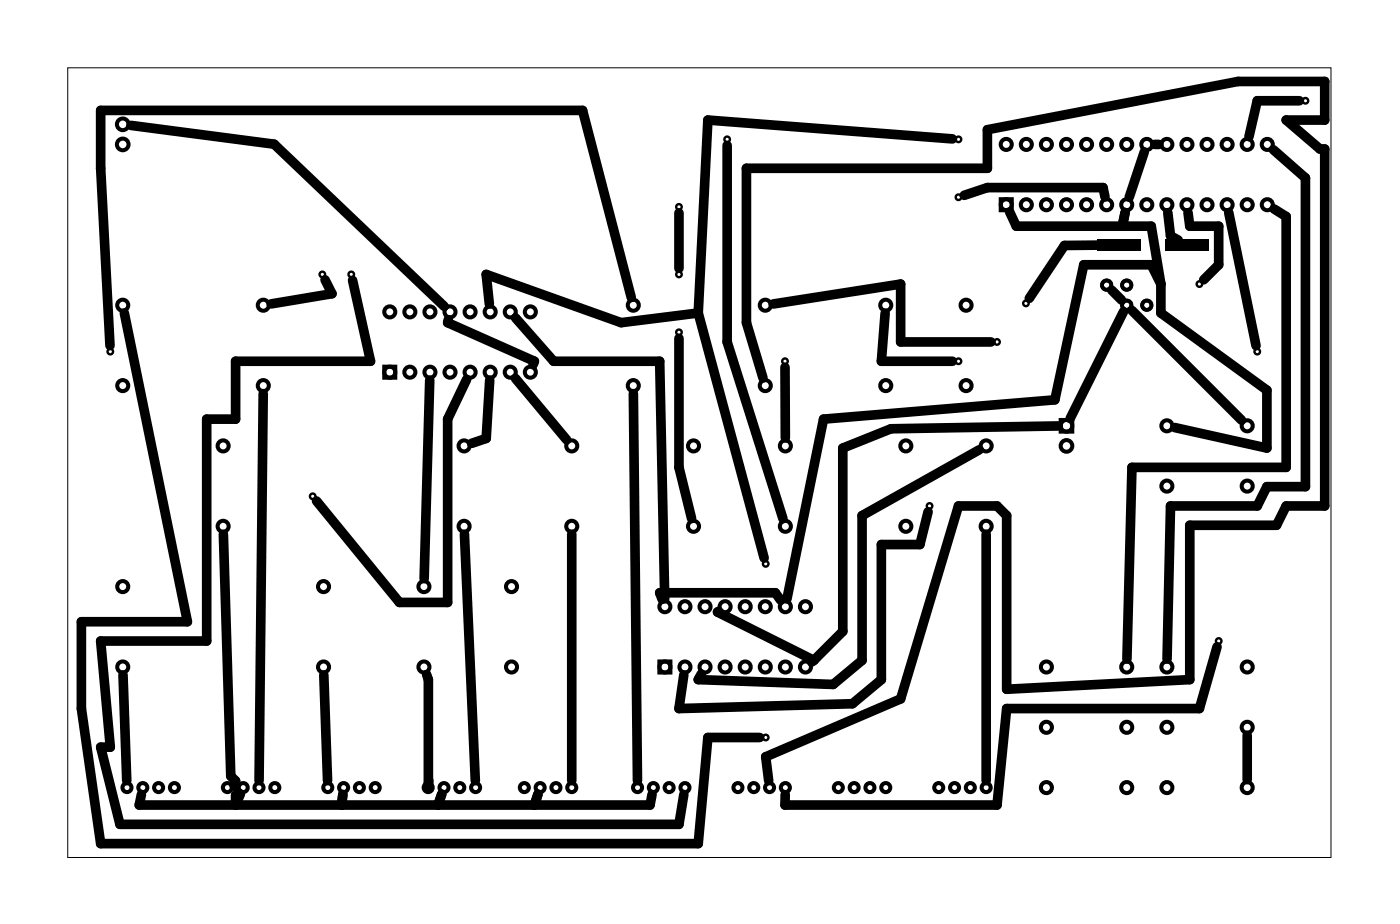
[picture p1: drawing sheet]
<svg xmlns="http://www.w3.org/2000/svg" width="177mm" height="117mm" viewBox="0 0 177 117" stroke-linecap="round" stroke-linejoin="round" font-family="sans-serif">
<path d="M8.6 8.6h159.8v99.8h-159.8z" fill="none" stroke="#000" stroke-width=".13"/>
<g fill="none" stroke="#000" stroke-width=".3">
<circle cx="92" cy="17.6" r=".35"/>
<circle cx="121.2" cy="17.6" r=".35"/>
<circle cx="165.1" cy="12.7" r=".35"/>
<circle cx="40.8" cy="34.7" r=".35"/>
<circle cx="44.4" cy="34.7" r=".35"/>
<circle cx="85.9" cy="26.1" r=".35"/>
<circle cx="85.9" cy="34.7" r=".35"/>
<circle cx="121.2" cy="24.9" r=".35"/>
<circle cx="129.8" cy="38.3" r=".35"/>
<circle cx="151.7" cy="35.9" r=".35"/>
<circle cx="14" cy="44.4" r=".35"/>
<circle cx="85.9" cy="42" r=".35"/>
<circle cx="99.3" cy="45.7" r=".35"/>
<circle cx="121.2" cy="45.7" r=".35"/>
<circle cx="126.1" cy="43.2" r=".35"/>
<circle cx="159" cy="44.4" r=".35"/>
<circle cx="39.6" cy="62.7" r=".35"/>
<circle cx="96.9" cy="71.3" r=".35"/>
<circle cx="117.6" cy="63.9" r=".35"/>
<circle cx="96.9" cy="93.2" r=".35"/>
<circle cx="154.2" cy="81" r=".35"/>
</g>
<g fill="none" stroke="#000" stroke-width=".51">
<path d="M126.6 25.2h1.4v1.4h-1.4zM48.6 46.3h1.4v1.4h-1.4zM134.2 53.1h1.4v1.4h-1.4zM83.4 83.6h1.4v1.4h-1.4z"/>
<circle cx="15.5" cy="18.3" r=".74"/>
<circle cx="15.5" cy="15.7" r=".74"/>
<circle cx="127.3" cy="18.3" r=".7"/>
<circle cx="129.8" cy="18.3" r=".7"/>
<circle cx="132.4" cy="18.3" r=".7"/>
<circle cx="134.9" cy="18.3" r=".7"/>
<circle cx="137.4" cy="18.3" r=".7"/>
<circle cx="140" cy="18.3" r=".7"/>
<circle cx="142.5" cy="18.3" r=".7"/>
<circle cx="145.1" cy="18.3" r=".7"/>
<circle cx="147.6" cy="18.3" r=".7"/>
<circle cx="150.1" cy="18.3" r=".7"/>
<circle cx="152.7" cy="18.3" r=".7"/>
<circle cx="155.2" cy="18.3" r=".7"/>
<circle cx="157.8" cy="18.3" r=".7"/>
<circle cx="160.3" cy="18.3" r=".7"/>
<circle cx="15.5" cy="38.6" r=".7"/>
<circle cx="33.3" cy="38.6" r=".7"/>
<circle cx="49.3" cy="39.4" r=".7"/>
<circle cx="51.8" cy="39.4" r=".7"/>
<circle cx="54.4" cy="39.4" r=".7"/>
<circle cx="56.9" cy="39.4" r=".7"/>
<circle cx="59.5" cy="39.4" r=".7"/>
<circle cx="62" cy="39.4" r=".7"/>
<circle cx="64.5" cy="39.4" r=".7"/>
<circle cx="67.1" cy="39.4" r=".7"/>
<circle cx="80.1" cy="38.6" r=".7"/>
<circle cx="96.8" cy="38.6" r=".7"/>
<circle cx="112" cy="38.6" r=".7"/>
<circle cx="122.2" cy="38.6" r=".7"/>
<circle cx="127.3" cy="25.9" r=".7"/>
<circle cx="129.8" cy="25.9" r=".7"/>
<circle cx="132.4" cy="25.9" r=".7"/>
<circle cx="134.9" cy="25.9" r=".7"/>
<circle cx="137.4" cy="25.9" r=".7"/>
<circle cx="140" cy="25.9" r=".7"/>
<circle cx="142.5" cy="25.9" r=".7"/>
<circle cx="145.1" cy="25.9" r=".7"/>
<circle cx="147.6" cy="25.9" r=".7"/>
<circle cx="150.1" cy="25.9" r=".7"/>
<circle cx="152.7" cy="25.9" r=".7"/>
<circle cx="155.2" cy="25.9" r=".7"/>
<circle cx="157.8" cy="25.9" r=".7"/>
<circle cx="160.3" cy="25.9" r=".7"/>
<circle cx="15.5" cy="48.7" r=".7"/>
<circle cx="28.2" cy="56.4" r=".7"/>
<circle cx="33.3" cy="48.7" r=".7"/>
<circle cx="49.3" cy="47" r=".7"/>
<circle cx="51.8" cy="47" r=".7"/>
<circle cx="54.4" cy="47" r=".7"/>
<circle cx="56.9" cy="47" r=".7"/>
<circle cx="58.7" cy="56.4" r=".7"/>
<circle cx="59.5" cy="47" r=".7"/>
<circle cx="62" cy="47" r=".7"/>
<circle cx="64.5" cy="47" r=".7"/>
<circle cx="67.1" cy="47" r=".7"/>
<circle cx="72.3" cy="56.4" r=".7"/>
<circle cx="80.1" cy="48.7" r=".7"/>
<circle cx="87.7" cy="56.4" r=".7"/>
<circle cx="96.8" cy="48.7" r=".7"/>
<circle cx="99.3" cy="56.4" r=".7"/>
<circle cx="112" cy="48.7" r=".7"/>
<circle cx="114.6" cy="56.4" r=".7"/>
<circle cx="122.2" cy="48.7" r=".7"/>
<circle cx="124.7" cy="56.4" r=".7"/>
<circle cx="134.9" cy="56.4" r=".74"/>
<circle cx="134.9" cy="53.8" r=".74"/>
<circle cx="147.6" cy="53.8" r=".7"/>
<circle cx="157.8" cy="53.8" r=".7"/>
<circle cx="15.5" cy="74.1" r=".7"/>
<circle cx="28.2" cy="66.5" r=".7"/>
<circle cx="40.9" cy="74.1" r=".7"/>
<circle cx="53.6" cy="74.1" r=".7"/>
<circle cx="58.7" cy="66.5" r=".7"/>
<circle cx="64.7" cy="74.1" r=".7"/>
<circle cx="72.3" cy="66.5" r=".7"/>
<circle cx="84.1" cy="76.7" r=".7"/>
<circle cx="86.6" cy="76.7" r=".7"/>
<circle cx="87.7" cy="66.5" r=".7"/>
<circle cx="89.2" cy="76.7" r=".7"/>
<circle cx="91.7" cy="76.7" r=".7"/>
<circle cx="94.3" cy="76.7" r=".7"/>
<circle cx="96.8" cy="76.7" r=".7"/>
<circle cx="99.3" cy="66.5" r=".7"/>
<circle cx="99.3" cy="76.7" r=".7"/>
<circle cx="101.9" cy="76.7" r=".7"/>
<circle cx="114.6" cy="66.5" r=".7"/>
<circle cx="124.7" cy="66.5" r=".7"/>
<circle cx="147.6" cy="61.4" r=".7"/>
<circle cx="157.8" cy="61.4" r=".7"/>
<circle cx="15.5" cy="84.3" r=".7"/>
<circle cx="16.1" cy="99.5" r=".57"/>
<circle cx="18.1" cy="99.5" r=".57"/>
<circle cx="20.1" cy="99.5" r=".57"/>
<circle cx="22.1" cy="99.5" r=".57"/>
<circle cx="28.8" cy="99.5" r=".57"/>
<circle cx="30.8" cy="99.5" r=".57"/>
<circle cx="32.8" cy="99.5" r=".57"/>
<circle cx="34.8" cy="99.5" r=".57"/>
<circle cx="40.9" cy="84.3" r=".7"/>
<circle cx="41.5" cy="99.5" r=".57"/>
<circle cx="43.5" cy="99.5" r=".57"/>
<circle cx="45.5" cy="99.5" r=".57"/>
<circle cx="47.5" cy="99.5" r=".57"/>
<circle cx="53.6" cy="84.3" r=".7"/>
<circle cx="54.2" cy="99.5" r=".57"/>
<circle cx="56.2" cy="99.5" r=".57"/>
<circle cx="58.2" cy="99.5" r=".57"/>
<circle cx="60.2" cy="99.5" r=".57"/>
<circle cx="64.7" cy="84.3" r=".7"/>
<circle cx="66.3" cy="99.5" r=".57"/>
<circle cx="68.3" cy="99.5" r=".57"/>
<circle cx="70.3" cy="99.5" r=".57"/>
<circle cx="72.3" cy="99.5" r=".57"/>
<circle cx="80.6" cy="99.5" r=".57"/>
<circle cx="82.6" cy="99.5" r=".57"/>
<circle cx="84.1" cy="84.3" r=".7"/>
<circle cx="84.6" cy="99.5" r=".57"/>
<circle cx="86.6" cy="99.5" r=".57"/>
<circle cx="86.6" cy="84.3" r=".7"/>
<circle cx="89.2" cy="84.3" r=".7"/>
<circle cx="91.7" cy="84.3" r=".7"/>
<circle cx="93.3" cy="99.5" r=".57"/>
<circle cx="94.3" cy="84.3" r=".7"/>
<circle cx="95.3" cy="99.5" r=".57"/>
<circle cx="96.8" cy="84.3" r=".7"/>
<circle cx="97.3" cy="99.5" r=".57"/>
<circle cx="99.3" cy="99.5" r=".57"/>
<circle cx="99.3" cy="84.3" r=".7"/>
<circle cx="101.9" cy="84.3" r=".7"/>
<circle cx="106" cy="99.5" r=".57"/>
<circle cx="108" cy="99.5" r=".57"/>
<circle cx="110" cy="99.5" r=".57"/>
<circle cx="112" cy="99.5" r=".57"/>
<circle cx="118.7" cy="99.5" r=".57"/>
<circle cx="120.7" cy="99.5" r=".57"/>
<circle cx="122.7" cy="99.5" r=".57"/>
<circle cx="124.7" cy="99.5" r=".57"/>
<circle cx="132.4" cy="84.3" r=".7"/>
<circle cx="132.4" cy="91.9" r=".7"/>
<circle cx="132.4" cy="99.5" r=".7"/>
<circle cx="142.5" cy="91.9" r=".7"/>
<circle cx="142.5" cy="99.5" r=".7"/>
<circle cx="142.5" cy="84.3" r=".7"/>
<circle cx="147.6" cy="91.9" r=".7"/>
<circle cx="147.6" cy="99.5" r=".7"/>
<circle cx="147.6" cy="84.3" r=".7"/>
<circle cx="157.8" cy="84.3" r=".7"/>
<circle cx="157.8" cy="99.5" r=".7"/>
<circle cx="157.8" cy="91.9" r=".7"/>
</g>
<g fill="none" stroke="#000" stroke-width=".48">
<circle cx="140" cy="36" r=".59"/>
<circle cx="142.5" cy="38.6" r=".59"/>
<circle cx="142.5" cy="36" r=".59"/>
<circle cx="145.1" cy="38.6" r=".59"/>
</g>
<path d="M138.8 30.2h5.5v1.5h-5.5zM147.4 30.2h5.5v1.5h-5.5z" fill="#000"/>
<g fill="none" stroke="#000" stroke-width="1.2">
<path d="M16.6 15.8l18.1 2.4 21.5 20.5M92 18.4v24.8l7 22.3M120.5 17.6l-31-2.4-1.2 24.4M144.7 19.2l-1.9 5.7M146.1 18.3h.5M161.1 18.9l4 3.6v39h-4.8l-1.3 2.4h-10.9l-.5 19.4M164.4 12.7h-5.4l-1 4.6M15.7 39.6l8 39h-13.4v10.9l2.4 17.1h75.6l1.2-13.4h6.6M41.1 35.4l.9 1.7-7.7 1.3M44.6 35.4l2.3 10.3h-17.1v7.3h-3.7v28h-13.4l1.3 13.4h-1.3l2.5 9.8h70.7l.6-3.8M61.9 38.4l-.4-3.7 17.1 6.1 9.7-1.2M79.9 37.6l-6.2-23.6h-61v7.3l1.2 22.4"/>
<path d="M85.9 26.9v7M88.3 39.6l8.4 30.9M97.8 38.4l16.1-2.5v7.3h11.5M112 39.6l-.5 6.1h9M122 24.7l2.9-1h14.6l.3 1.2M127.7 26.8l.9 1.8h17l1.2 7.3M138.9 31h-4.2l-4.5 6.7M140.6 36.7l1.3 1.2M142.1 39.4l-6.7 13.5M142.3 26.9l-.3 1.7M143.2 39.2l13.9 13.9M146.8 35.9v3.7l13.5 9.7v7.3l-11.7-2.6"/>
<path d="M146.8 35.9l-1.2-2.4h-8.5l-3.7 17-29.2 2.5-4.7 22.7M147.7 26.9l.4 2.9 .9 .5M150.3 26.9l.2 1.7h3.7v4.9l-1.9 1.9M155.4 26.9l3.5 16.8M161.2 26.4l1.5 1v31.7h-19.5l-.6 24.2M33.3 49.7l-.5 48.9M54.4 48l-.7 25.1M56.7 40.4l-.1 .4 11 4.9-.2 .4M59 47.9l-2.4 5.1v23.1h-6.1l-10.5-12.8M61.9 48l-.4 7.4-1.8 .6M65.2 47.8l6.5 7.8M65.2 40.2l4.8 5.5h13.4l.7 30"/>
<path d="M80.1 49.7l.5 48.9M85.9 42.8v16.3l1.6 6.4M96.5 47.8l-2.1-7v-19.5h30.5v-4.9l31.7-6.1h11v4.9h-4.9l4.3 3.6h.6v45.1h-4.9l-1.2 2.5h-11v19.5l-23.2 1.2v-21.9l-1.2-1.3h-4.9l-7.3 24.4-17 7.3 .3 3.1M99.3 46.4v8.9M123.9 56.8l-14.8 8.4v18.2l-3.7 3.1-17.1-.6 .4-.7M133.9 53.8l-21.2 .4-6.1 2.4v23.2l-3.6 3.6M28.3 67.5l.9 30.6 .6 .6v.6h-.2M58.8 67.5l1.3 31.2M72.3 67.5v31.1M83.8 75.7l-.4-.8h14.7l.7 1M90.9 77.3l-.1 .1 12.2 6M117.4 64.7l-1 4.1h-4.9v17.1l-3.7 3-21.9 .6 .6-4.2"/>
<path d="M124.7 67.5v31.1M15.6 85.3l.4 13.3M41 85.3l.4 13.3M54 85.2l.2 .7v13.4v-.6M103 83.4l-.3 .3M154 81.7l-2.3 7.8h-24.4l-1.2 12.2h-26.8v-1.3M157.8 92.9v5.6M17.9 100.4l-.3 1.3h64.6l.3-1.3M30.1 100.2l-.3 .3v1.2l.6-1.4M43.4 100.4l-.2 1.3M55.9 100.4l-.5 1.3M68.1 100.4l-.5 1.3"/>
</g>
</svg>
